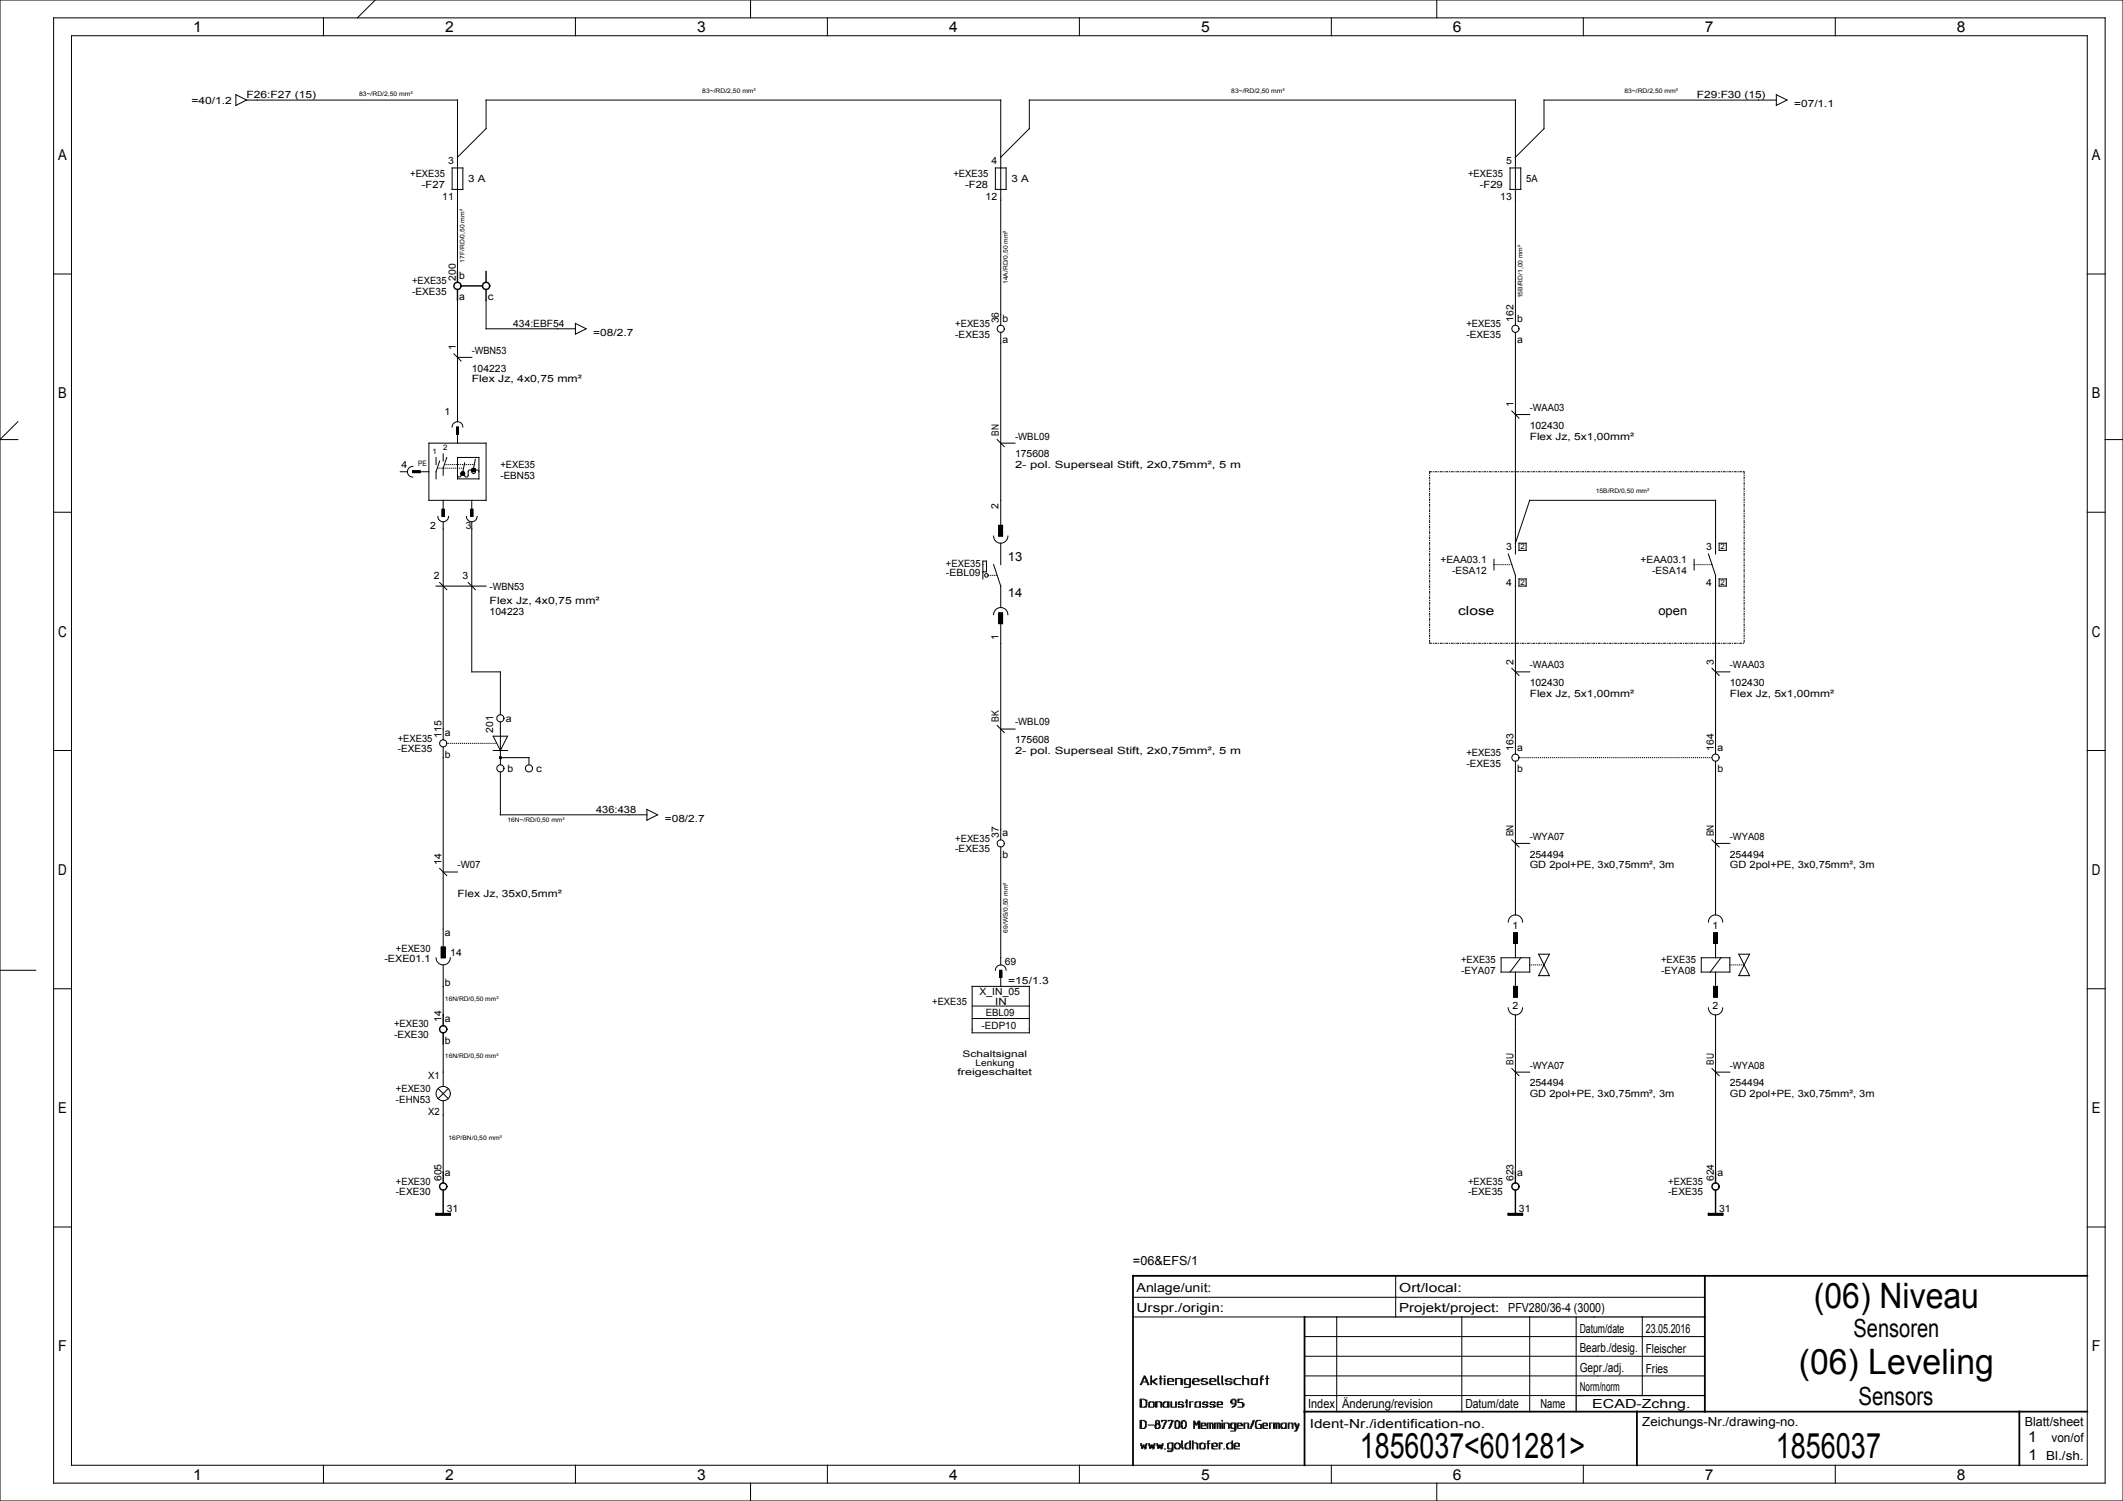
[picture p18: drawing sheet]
<svg xmlns="http://www.w3.org/2000/svg" width="594mm" height="420mm" viewBox="0 0 594 420" stroke-linecap="round" stroke-linejoin="round" font-family="sans-serif">
<defs><g id="words">
<g font-size="9.8">
<text x="507.5" y="365.9">(06) Niveau</text>
<text x="503.3" y="384.4">(06) Leveling</text>
<text x="380.5" y="408">1856037&lt;601281&gt;</text>
<text x="496.9" y="408">1856037</text>
</g>
<g font-size="7">
<text x="518.6" y="374.1">Sensoren</text>
<text x="520" y="393">Sensors</text>
</g>
<g font-size="4.2">
<text x="54" y="9">1</text>
<text x="124.5" y="9">2</text>
<text x="195" y="9">3</text>
<text x="265.5" y="9">4</text>
<text x="336" y="9">5</text>
<text x="406.5" y="9">6</text>
<text x="477" y="9">7</text>
<text x="547.5" y="9">8</text>
<text x="16.3" y="44.8">A</text>
<text x="585.3" y="44.8">A</text>
<text x="16.3" y="111.5">B</text>
<text x="585.3" y="111.5">B</text>
<text x="16.3" y="178.2">C</text>
<text x="585.3" y="178.2">C</text>
<text x="16.3" y="244.8">D</text>
<text x="585.3" y="244.8">D</text>
<text x="16.3" y="311.5">E</text>
<text x="585.3" y="311.5">E</text>
<text x="16.3" y="378.2">F</text>
<text x="585.3" y="378.2">F</text>
<text x="567.5" y="403.5">1</text>
<text x="54" y="414">1</text>
<text x="124.5" y="414">2</text>
<text x="195" y="414">3</text>
<text x="265.5" y="414">4</text>
<text x="336" y="414">5</text>
<text x="406.5" y="414">6</text>
<text x="477" y="414">7</text>
<text x="547.5" y="414">8</text>
<text x="567.5" y="408.5">1</text>
</g>
<g font-size="3.5">
<text x="282" y="157">13</text>
<text x="282" y="167">14</text>
<text x="408" y="172">close</text>
<text x="464" y="172">open</text>
<text x="317" y="354">=06&amp;EFS/1</text>
<text x="318" y="361.5">Anlage/unit:</text>
<text x="391.5" y="361.5">Ort/local:</text>
<text x="318" y="367">Urspr./origin:</text>
<text x="391.5" y="367">Projekt/project:</text>
<text x="422" y="367">PFV280/36-4 (3000)</text>
<text x="442" y="372.9">Datum/date</text>
<text x="460.5" y="373">23.05.2016</text>
<text x="442" y="383.9">Gepr./adj.</text>
<text x="442" y="378.4">Bearb./desig.</text>
<text x="460.5" y="378.5">Fleischer</text>
<text x="442" y="389.3">Norm/norm</text>
<text x="460.5" y="384">Fries</text>
<text x="366" y="394">Index</text>
<text x="375.5" y="394">Änderung/revision</text>
<text x="410" y="394">Datum/date</text>
<text x="431" y="394">Name</text>
<text x="445.5" y="394">ECAD-Zchng.</text>
<text x="366.5" y="399.5">Ident-Nr./identification-no.</text>
<text x="459.5" y="399">Zeichungs-Nr./drawing-no.</text>
<text x="566.5" y="399">Blatt/sheet</text>
<text x="574" y="403.5">von/of</text>
<text x="572.5" y="408.5">Bl./sh.</text>
</g>
<g font-size="2.8">
<text x="53.6" y="29">=40/1.2</text>
<text x="69" y="27.4">F26:F27 (15)</text>
<text x="474.8" y="27.5">F29:F30 (15)</text>
<text x="502" y="30">=07/1.1</text>
<text x="125.4" y="46">3</text>
<text x="277.4" y="46">4</text>
<text x="421.4" y="46">5</text>
<text x="114.8" y="49.5">+EXE35</text>
<text x="118" y="52.5">-F27</text>
<text x="131" y="51">3 A</text>
<text x="266.8" y="49.5">+EXE35</text>
<text x="270" y="52.5">-F28</text>
<text x="283" y="51">3 A</text>
<text x="410.8" y="49.5">+EXE35</text>
<text x="414" y="52.5">-F29</text>
<text x="427" y="51">5A</text>
<text x="123.8" y="56">11</text>
<text x="275.8" y="56">12</text>
<text x="419.8" y="56">13</text>
<text x="128.5" y="78">b</text>
<text x="115.3" y="82.5">-EXE35</text>
<text x="115.3" y="79.5">+EXE35</text>
<text x="127.5" y="78.5" transform="rotate(-90 127.5 78.5)">200</text>
<text x="128.5" y="84">a</text>
<text x="136.5" y="84">c</text>
<text x="143.6" y="91.5">434:EBF54</text>
<text x="166" y="94">=08/2.7</text>
<text x="267.3" y="94.5">-EXE35</text>
<text x="267.3" y="91.5">+EXE35</text>
<text x="279.5" y="90.5" transform="rotate(-90 279.5 90.5)">36</text>
<text x="280.5" y="90">b</text>
<text x="410.3" y="91.5">+EXE35</text>
<text x="410.3" y="94.5">-EXE35</text>
<text x="423.5" y="90" transform="rotate(-90 423.5 90)">162</text>
<text x="424.5" y="90">b</text>
<text x="127.5" y="98" transform="rotate(-90 127.5 98)">1</text>
<text x="132" y="99">-WBN53</text>
<text x="280.5" y="96">a</text>
<text x="424.5" y="96">a</text>
<text x="132" y="107">Flex Jz, 4x0,75 mm²</text>
<text x="132" y="104">104223</text>
<text x="423.5" y="114" transform="rotate(-90 423.5 114)">1</text>
<text x="124.4" y="116">1</text>
<text x="428" y="115">-WAA03</text>
<text x="428" y="120">102430</text>
<text x="279.5" y="122" transform="rotate(-90 279.5 122)">BN</text>
<text x="284" y="123">-WBL09</text>
<text x="428" y="123">Flex Jz, 5x1,00mm²</text>
<text x="112.4" y="131">4</text>
<text x="140" y="131">+EXE35</text>
<text x="284" y="128">175608</text>
<text x="284" y="131">2- pol. Superseal Stift, 2x0,75mm², 5 m</text>
<text x="140" y="134">-EBN53</text>
<text x="279.4" y="142.4" transform="rotate(-90 279.4 142.4)">2</text>
<text x="120.4" y="148">2</text>
<text x="130.4" y="148">3</text>
<text x="421.4" y="154">3</text>
<text x="477.4" y="154">3</text>
<text x="121.4" y="162">2</text>
<text x="129.4" y="162">3</text>
<text x="264.7" y="158.6">+EXE35</text>
<text x="264.7" y="161.2">-EBL09</text>
<text x="403" y="157.5">+EAA03.1</text>
<text x="406.3" y="160.5">-ESA12</text>
<text x="459" y="157.5">+EAA03.1</text>
<text x="462.3" y="160.5">-ESA14</text>
<text x="137" y="165">-WBN53</text>
<text x="421.4" y="164">4</text>
<text x="477.4" y="164">4</text>
<text x="137" y="169">Flex Jz, 4x0,75 mm²</text>
<text x="137" y="172">104223</text>
<text x="279.4" y="179.2" transform="rotate(-90 279.4 179.2)">1</text>
<text x="423.5" y="186" transform="rotate(-90 423.5 186)">2</text>
<text x="428" y="187">-WAA03</text>
<text x="479.5" y="186" transform="rotate(-90 479.5 186)">3</text>
<text x="484" y="187">-WAA03</text>
<text x="428" y="192">102430</text>
<text x="428" y="195">Flex Jz, 5x1,00mm²</text>
<text x="484" y="192">102430</text>
<text x="484" y="195">Flex Jz, 5x1,00mm²</text>
<text x="141.5" y="202">a</text>
<text x="279.5" y="202" transform="rotate(-90 279.5 202)">BK</text>
<text x="284" y="203">-WBL09</text>
<text x="111.3" y="207.5">+EXE35</text>
<text x="123.5" y="206.5" transform="rotate(-90 123.5 206.5)">115</text>
<text x="124.5" y="206">a</text>
<text x="138" y="205" transform="rotate(-90 138 205)">201</text>
<text x="284" y="208">175608</text>
<text x="111.3" y="210.5">-EXE35</text>
<text x="124.5" y="212">b</text>
<text x="142" y="216">b</text>
<text x="150" y="216">c</text>
<text x="284" y="211">2- pol. Superseal Stift, 2x0,75mm², 5 m</text>
<text x="410.3" y="211.5">+EXE35</text>
<text x="410.3" y="214.5">-EXE35</text>
<text x="423.5" y="210" transform="rotate(-90 423.5 210)">163</text>
<text x="424.5" y="210">a</text>
<text x="479.5" y="210" transform="rotate(-90 479.5 210)">164</text>
<text x="480.5" y="210">a</text>
<text x="424.5" y="216">b</text>
<text x="480.5" y="216">b</text>
<text x="166.8" y="227.5">436:438</text>
<text x="186" y="230">=08/2.7</text>
<text x="267.3" y="238.5">-EXE35</text>
<text x="267.3" y="235.5">+EXE35</text>
<text x="279.5" y="234.5" transform="rotate(-90 279.5 234.5)">37</text>
<text x="280.5" y="234">a</text>
<text x="423.5" y="234" transform="rotate(-90 423.5 234)">BN</text>
<text x="428" y="235">-WYA07</text>
<text x="479.5" y="234" transform="rotate(-90 479.5 234)">BN</text>
<text x="484" y="235">-WYA08</text>
<text x="123.5" y="242" transform="rotate(-90 123.5 242)">14</text>
<text x="128" y="243">-W07</text>
<text x="280.5" y="240">b</text>
<text x="428" y="243">GD 2pol+PE, 3x0,75mm², 3m</text>
<text x="428" y="240">254494</text>
<text x="484" y="240">254494</text>
<text x="484" y="243">GD 2pol+PE, 3x0,75mm², 3m</text>
<text x="128" y="251">Flex Jz, 35x0,5mm²</text>
<text x="124.5" y="262">a</text>
<text x="423.2" y="259.9">1</text>
<text x="479.2" y="259.9">1</text>
<text x="107.5" y="269.2">-EXE01.1</text>
<text x="110.8" y="266.2">+EXE30</text>
<text x="126" y="267.5">14</text>
<text x="281.1" y="269.9">69</text>
<text x="408.8" y="269.5">+EXE35</text>
<text x="464.8" y="269.5">+EXE35</text>
<text x="124.5" y="276">b</text>
<text x="282.1" y="275.4">=15/1.3</text>
<text x="408.8" y="272.5">-EYA07</text>
<text x="464.8" y="272.5">-EYA08</text>
<text x="260.8" y="281.1">+EXE35</text>
<text x="274.1" y="278.5">X_IN_05</text>
<text x="278.5" y="281.3">IN</text>
<text x="110.3" y="287.5">+EXE30</text>
<text x="123.5" y="286" transform="rotate(-90 123.5 286)">14</text>
<text x="124.5" y="286">a</text>
<text x="275.8" y="284.3">EBL09</text>
<text x="423.2" y="282.2">2</text>
<text x="479.2" y="282.2">2</text>
<text x="110.3" y="290.5">-EXE30</text>
<text x="124.5" y="292">b</text>
<text x="274.6" y="288">-EDP10</text>
<text x="423.5" y="298" transform="rotate(-90 423.5 298)">BU</text>
<text x="428" y="299">-WYA07</text>
<text x="479.5" y="298" transform="rotate(-90 479.5 298)">BU</text>
<text x="484" y="299">-WYA08</text>
<text x="110.8" y="305.5">+EXE30</text>
<text x="119.8" y="302">X1</text>
<text x="428" y="304">254494</text>
<text x="484" y="304">254494</text>
<text x="110.8" y="308.5">-EHN53</text>
<text x="119.8" y="312">X2</text>
<text x="428" y="307">GD 2pol+PE, 3x0,75mm², 3m</text>
<text x="484" y="307">GD 2pol+PE, 3x0,75mm², 3m</text>
<text x="124.5" y="329">a</text>
<text x="424.5" y="329">a</text>
<text x="480.5" y="329">a</text>
<text x="110.8" y="331.5">+EXE30</text>
<text x="110.8" y="334.5">-EXE30</text>
<text x="123.5" y="330.5" transform="rotate(-90 123.5 330.5)">605</text>
<text x="410.8" y="334.5">-EXE35</text>
<text x="410.8" y="331.5">+EXE35</text>
<text x="423.5" y="330.5" transform="rotate(-90 423.5 330.5)">623</text>
<text x="466.8" y="334.5">-EXE35</text>
<text x="466.8" y="331.5">+EXE35</text>
<text x="479.5" y="330.5" transform="rotate(-90 479.5 330.5)">624</text>
<text x="125" y="339">31</text>
<text x="425" y="339">31</text>
<text x="481" y="339">31</text>
</g>
<g font-size="2.5">
<text x="269.3" y="295.8">Schaltsignal</text>
<text x="273" y="298.3">Lenkung</text>
<text x="267.9" y="300.8">freigeschaltet</text>
</g>
<g font-size="2.1">
<text x="124" y="126">2</text>
<text x="117" y="130.5">PE</text>
<text x="121" y="127">1</text>
<text x="425.4" y="153.8">2</text>
<text x="481.4" y="153.8">2</text>
<text x="425.4" y="163.7">2</text>
<text x="481.4" y="163.7">2</text>
</g>
<g font-size="1.7">
<text x="100.5" y="27">83~/RD/2,50 mm²</text>
<text x="196.5" y="26">83~/RD/2,50 mm²</text>
<text x="344.5" y="26">83~/RD/2,50 mm²</text>
<text x="454.5" y="26">83~/RD/2,50 mm²</text>
<text x="130" y="73.5" transform="rotate(-90 130 73.5)">17F/RD/0,50 mm²</text>
<text x="282" y="79.5" transform="rotate(-90 282 79.5)">14A/RD/0,50 mm²</text>
<text x="426" y="83.5" transform="rotate(-90 426 83.5)">15B/RD/1,00 mm²</text>
<text x="446.5" y="138">15B/RD/0,50 mm²</text>
<text x="142" y="230">16N~/RD/0,50 mm²</text>
<text x="282" y="261" transform="rotate(-90 282 261)">69/WS/0,50 mm²</text>
<text x="124.5" y="280">16N/RD/0,50 mm²</text>
<text x="124.5" y="296">16N/RD/0,50 mm²</text>
<text x="125.5" y="319">16P/BN/0,50 mm²</text>
</g>
</g></defs>
<g fill="none" stroke="#000" stroke-width=".28">
<path d="M0 0h594v420h-594zM15 5h574v410h-574zM20 10h564v400h-564zM90.5 5v5M105 0l-5 5M161 5v5M210 0v5M231.5 5v5M302 5v5M372.5 5v5M402 0v5M443 5v5"/>
<path d="M513.5 5v5M66 26.5l3 1.5-3 1.5zM69 28h59v48M497 28h-65v8l-8 8M497 26.5l3 1.5-3 1.5zM126.5 47h3v6h-3zM128 44l8-8v-8h144v63M278.5 47h3v6h-3zM280 44l8-8v-8h136v63M422.5 47h3v6h-3zM15 76.7h5M584 76.7h5"/>
<path d="M127 99l2 2M128 84v34M128 100h4M136 84v8h25M161 90.5l3 1.5-3 1.5zM280 93v55M424 93v62M5 118l-5 5h5M126.5 119.5a1.5 1.5 0 0 1 1.5-1.5 1.5 1.5 0 0 1 1.5 1.5M127.8 119.6h.4M127.8 119.7h.4M127.8 119.8h.4"/>
<path d="M127.8 119.9h.4M127.8 120h.4M127.8 119.5h.4v2h-.4zM423 115l2 2M424 116h4M112 132h2M115.5 130.5a1.5 1.5 0 0 0-1.5 1.5 1.5 1.5 0 0 0 1.5 1.5M115.5 131.7h2v.6l-2-.1zM115.5 131.8h2M115.5 131.9h2M115.5 132h4.5M115.5 132h2"/>
<path d="M115.5 132.1h2M115.5 132.2h2M120 124h16v16h-16zM122 128v2M123 129l-1 3v2M124 127v2M124 140v2.5M125 128l-1 3v2M127.8 120.1h.4M127.8 120.2h.4M127.8 120.3h.4M127.8 120.4h.4"/>
<path d="M127.8 120.5h.4M127.8 120.6h.4M127.8 120.7h.4M127.8 120.8h.4M127.8 120.9h.4M127.8 121h.4M127.8 121.1h.4M127.8 121.2h.4M127.8 121.3h.4M127.8 121.4h.4M127.8 121.5h.4M128 121.5v2.5"/>
<path d="M128 128h6v6h-6zM129 132.5h1M129 132.6h1M129 132.4h1M129 132.7h1M129 132.3h1M129.1 132.7h.8M129.1 132.2h.8M129.1 132.8h.8M129.2 132.9h.6M129.2 132.1h.6M129.3 132.9h.4"/>
<path d="M129.3 132h.4M130 129.5l-.5 2.5M132 131.5a.5 .5 0 0 1 .5-.5 .5 .5 0 0 1 .5 .5M132 131.5a.5 .5 0 0 0 .5 .5 .5 .5 0 0 0 .5-.5M132 140v2.5M132 131.5h1M132 131.4h1M132 131.6h1M132 131.3h1M132 131.7h1M132.1 131.3h.8M132.1 131.7h.8"/>
<path d="M132.1 131.2h.8M132.1 131.8h.8M132.2 131.1h.6M132.2 131.9h.6M132.3 131h.4M132.3 132h.4M133 128.5l-.5 2.5M134 132a.57 .57 0 0 0-.7-.4 .57 .57 0 0 0-.4 .7l-.3 .2-.5-.2a.56 .56 0 0 0-.4-.8 .56 .56 0 0 0-.7 .5v1a.56 .56 0 0 1-.7 .5 .56 .56 0 0 1-.4-.8 .59 .59 0 0 0-.7-.1 .59 .59 0 0 0-.3 .7l-.6 .2-.3-.5M279 123l2 2M280 124h4M589 123h5M15 143.3h5"/>
<path d="M122.5 144.5a1.5 1.5 0 0 0 1.5 1.5 1.5 1.5 0 0 0 1.5-1.5M123.7 143.3h.6M123.7 142.5h.6M123.7 142.6h.6M123.7 142.7h.6M123.7 142.8h.6M123.7 142.9h.6M123.7 143h.6M123.7 143.1h.6M123.7 143.2h.6M123.7 143.4h.6M123.7 143.5h.6"/>
<path d="M123.7 143.6h.6M123.7 143.7h.6M123.7 143.8h.6M123.7 143.9h.6M123.7 144h.6M123.7 144.1h.6M123.7 144.2h.6M123.7 144.3h.6M123.7 144.4h.6M123.7 142.5h.6v2h-.6zM124 146v61M130.5 144.5a1.5 1.5 0 0 0 1.5 1.5 1.5 1.5 0 0 0 1.5-1.5"/>
<path d="M131.8 143.3h.5M131.8 142.5h.5M131.8 142.6h.5M131.8 142.7h.5M131.8 142.8h.5M131.8 142.9h.5M131.8 143h.5M131.8 143.1h.5M131.8 143.2h.5M131.8 143.4h.5M131.8 143.5h.5M131.8 143.6h.5"/>
<path d="M131.8 143.7h.5M131.8 143.8h.5M131.8 143.9h.5M131.8 144h.5M131.8 144.1h.5M131.8 144.2h.5M131.8 144.3h.5M131.8 144.4h.5M131.8 142.5h.5v2h-.5zM132 146v42h8v12M275 160h1v-3h-1v5M278 150a2 2 0 0 0 2 2 2 2 0 0 0 2-2"/>
<path d="M278 158l2 6v6M279.5 147h1v3h-1zM279.5 147.1h1M279.5 147.2h1M279.5 147.3h1M279.5 147.4h1M279.5 147.5h1M279.5 147.6h1M279.5 147.7h1M279.5 147.8h1M279.5 147.9h1M279.5 148h1"/>
<path d="M279.5 148.1h1M279.5 148.2h1M279.5 148.3h1M279.5 148.4h1M279.5 148.5h1M279.5 148.6h1M279.5 148.7h1M279.5 148.8h1M279.5 148.9h1M279.5 149h1M279.5 149.1h1M279.5 149.2h1"/>
<path d="M279.5 149.3h1M279.5 149.4h1M279.5 149.5h1M279.5 149.6h1M279.5 149.7h1M279.5 149.8h1M279.5 149.9h1M280 152v6M418 156.5v3M422 155l2 6v50M424 152l4-12h52v15M425 152h2v2h-2z"/>
<path d="M474 156.5v3M478 155l2 6v50M481 152h2v2h-2zM584 143.3h5M122 164h14M123 163l2 2M131 163l2 2M278 172a2 2 0 0 1 2-2 2 2 0 0 1 2 2M279.5 171.5h1v3h-1zM279.5 171.6h1M279.5 171.7h1M279.5 171.8h1"/>
<path d="M279.5 171.9h1M279.5 172h1M279.5 172.1h1M279.5 172.2h1M279.5 172.3h1M279.5 172.4h1M279.5 172.5h1M279.5 172.6h1M279.5 172.7h1M279.5 172.8h1M279.5 172.9h1M279.5 173h1"/>
<path d="M279.5 173.1h1M279.5 173.2h1M279.5 173.3h1M279.5 173.4h1M279.5 173.5h1M279.5 173.6h1M279.5 173.7h1M279.5 173.8h1M279.5 173.9h1M279.5 174h1M279.5 174.1h1M279.5 174.2h1"/>
<path d="M279.5 174.3h1M279.5 174.4h1M279.5 174.5h1M280 174v61M425 162h2v2h-2zM481 162h2v2h-2zM423 187l2 2M424 188h4M479 187l2 2M480 188h4M15 210h5M124 209v56"/>
<path d="M138 210h4M138 206h4l-2 4zM139.8 212h.4M139.8 212h8.2v2M139.8 211.9h.4M139.8 212.1h.4M139.8 211.8h.4M139.8 212.2h.4M139.9 211.8h.2M140 212.2h.1M140 202v12M140 216v12h41"/>
<path d="M279 203l2 2M280 204h4M424 213v43M480 213v43M584 210h5M181 226.5l3 1.5-3 1.5zM280 237v33M423 235l2 2M424 236h4M479 235l2 2M480 236h4M123 243l2 2"/>
<path d="M124 244h4M422 258a2 2 0 0 1 2-2 2 2 0 0 1 2 2M478 258a2 2 0 0 1 2-2 2 2 0 0 1 2 2M0 271.5h10M15 276.7h5M122 268a2 2 0 0 0 2 2 2 2 0 0 0 2-2M123.5 265h1v3h-1zM123.5 265.1h1M123.5 265.2h1M123.5 265.3h1M123.5 265.4h1M123.5 265.5h1"/>
<path d="M123.5 265.6h1M123.5 265.7h1M123.5 265.8h1M123.5 265.9h1M123.5 266h1M123.5 266.1h1M123.5 266.2h1M123.5 266.3h1M123.5 266.4h1M123.5 266.5h1M123.5 266.6h1M123.5 266.7h1"/>
<path d="M123.5 266.8h1M123.5 266.9h1M123.5 267h1M123.5 267.1h1M123.5 267.2h1M123.5 267.3h1M123.5 267.4h1M123.5 267.5h1M123.5 267.6h1M123.5 267.7h1M123.5 267.8h1M123.5 267.9h1"/>
<path d="M124 270v14M272 276h16v13h-16zM278.5 271.5a1.5 1.5 0 0 1 1.5-1.5 1.5 1.5 0 0 1 1.5 1.5M279.7 271.5h.5v2h-.5zM279.7 273h.5M279.7 272.1h.5M279.7 271.6h.5M279.7 271.7h.5M279.7 271.8h.5M279.7 271.9h.5M279.7 272h.5M279.7 272.2h.5"/>
<path d="M279.7 272.3h.5M279.7 272.4h.5M279.7 272.5h.5M279.7 272.6h.5M279.7 272.7h.5M279.7 272.8h.5M279.7 272.9h.5M279.7 273.1h.5M279.7 273.2h.5M279.7 273.3h.5M279.7 273.4h.5M279.7 273.5h.5"/>
<path d="M280 273.5v2.5M420 268h8v4h-8zM423.5 276.7h1M423.5 261.1h1M423.5 261.2h1M423.5 261.3h1M423.5 261.4h1M423.5 261.5h1M423.5 261.6h1M423.5 261.7h1M423.5 261.8h1M423.5 261.9h1"/>
<path d="M423.5 262h1M423.5 262.1h1M423.5 262.2h1M423.5 262.3h1M423.5 262.4h1M423.5 262.5h1M423.5 262.6h1M423.5 262.7h1M423.5 262.8h1M423.5 262.9h1M423.5 263h1M423.5 263.1h1"/>
<path d="M423.5 263.2h1M423.5 263.3h1M423.5 263.4h1M423.5 263.5h1M423.5 263.6h1M423.5 263.7h1M423.5 263.8h1M423.5 263.9h1M423.5 261h1v3h-1zM423.5 276h1v3h-1zM423.5 276.1h1M423.5 276.2h1"/>
<path d="M423.5 276.3h1M423.5 276.4h1M423.5 276.5h1M423.5 276.6h1M423.5 276.8h1M423.5 276.9h1M423.5 277h1M423.5 277.1h1M423.5 277.2h1M423.5 277.3h1M423.5 277.4h1M423.5 277.5h1"/>
<path d="M423.5 277.6h1M423.5 277.7h1M423.5 277.8h1M423.5 277.9h1M423.5 278h1M423.5 278.1h1M423.5 278.2h1M423.5 278.3h1M423.5 278.4h1M423.5 278.5h1M423.5 278.6h1M423.5 278.7h1"/>
<path d="M423.5 278.8h1M423.5 278.9h1M423.5 279h1M424 264v4M424 272v4M425.5 268l-3 4M430.5 267h3l-3 6h3zM476 268h8v4h-8zM479.5 276.7h1M479.5 261.1h1M479.5 261.2h1M479.5 261.3h1"/>
<path d="M479.5 261.4h1M479.5 261.5h1M479.5 261.6h1M479.5 261.7h1M479.5 261.8h1M479.5 261.9h1M479.5 262h1M479.5 262.1h1M479.5 262.2h1M479.5 262.3h1M479.5 262.4h1M479.5 262.5h1"/>
<path d="M479.5 262.6h1M479.5 262.7h1M479.5 262.8h1M479.5 262.9h1M479.5 263h1M479.5 263.1h1M479.5 263.2h1M479.5 263.3h1M479.5 263.4h1M479.5 263.5h1M479.5 263.6h1M479.5 263.7h1"/>
<path d="M479.5 263.8h1M479.5 263.9h1M479.5 261h1v3h-1zM479.5 276h1v3h-1zM479.5 276.1h1M479.5 276.2h1M479.5 276.3h1M479.5 276.4h1M479.5 276.5h1M479.5 276.6h1M479.5 276.8h1M479.5 276.9h1"/>
<path d="M479.5 277h1M479.5 277.1h1M479.5 277.2h1M479.5 277.3h1M479.5 277.4h1M479.5 277.5h1M479.5 277.6h1M479.5 277.7h1M479.5 277.8h1M479.5 277.9h1M479.5 278h1M479.5 278.1h1"/>
<path d="M479.5 278.2h1M479.5 278.3h1M479.5 278.4h1M479.5 278.5h1M479.5 278.6h1M479.5 278.7h1M479.5 278.8h1M479.5 278.9h1M479.5 279h1M480 264v4M480 272v4M481.5 268l-3 4"/>
<path d="M486.5 267h3l-3 6h3zM584 276.7h5M124 292v12M272 281.5h16M272 285h16M422 282a2 2 0 0 0 2 2 2 2 0 0 0 2-2M423 299l2 2M424 284v44M478 282a2 2 0 0 0 2 2 2 2 0 0 0 2-2M479 299l2 2M480 284v44M122.6 304.6l2.8 2.8"/>
<path d="M124 308v20M125.4 304.6l-2.8 2.8M424 300h4M480 300h4M122 339.5h4v.5h-4zM122 339.6h4M122 339.7h4M122 339.8h4M122 339.9h4M422 339.6h4M422 339.7h4M422 339.8h4"/>
<path d="M422 339.9h4M422 339.5h4v.5h-4zM478 339.6h4M478 339.7h4M478 339.8h4M478 339.9h4M478 339.5h4v.5h-4zM15 343.3h5M390.5 357v11.5M584 343.3h5M317 363h160M317 368.5h48"/>
<path d="M365 379.5h112M365 374h112M374 368.5v26.5M409 368.5v26.5M428 368.5v26.5M441 368.5v22M459.5 368.5v22M319 398h.4M319 387.4h.4M319 398.6h.4M319 399.5h.4M319 393h.4"/>
<path d="M319 399.1h.4M319 398.8h.4M319 398.9h.4M319 392.1h.4M319 392.6h.4M319 399.3h.4M319 397.6h.4M319 392.8h.4M319 398.4h.4M319 392.4h.4M319 399.7h1.3M319 393.6h.4"/>
<path d="M319 393.8h1.7M319 398.2h.4M319 393.2h.4M319 392.3h.4M319 391.9h.4M319 391.7h.4M319 397.8h.4M319 393.4h.4M319 397.4h1.1M319 391.5h1.1M319.2 387.1h.4M319.2 387.2h.2"/>
<path d="M319.4 386.9h.2M319.4 386.7h1.7M319.6 386.5h.2M319.6 386.3h.2M319.8 385.9h.1M319.8 385.7h.3M319.8 386.1h.1M319.9 385.6h.2M319.9 385.4h.6M320.1 397.6h.4M320.1 385h.2M320.1 385.2h.4"/>
<path d="M320.1 391.7h.6M320.3 399.5h.2M320.3 399.3h.4M320.3 385.6h.4M320.3 393.6h.4M320.3 397.8h.4M320.5 385.9h.4M320.5 398h.2M320.5 398.6h.2M320.5 399.1h.2M320.5 398.8h.2M320.5 398.9h.2"/>
<path d="M320.5 398.4h.2M320.5 385.7h.2M320.5 398.2h.2M320.5 391.9h.4M320.7 386.5h.4M320.7 393h.2M320.7 392.1h.2M320.7 392.6h.2M320.7 392.8h.2M320.7 392.4h.2M320.7 393.2h.2M320.7 386.1h.2"/>
<path d="M320.7 386.3h.4M320.7 392.3h.2M320.7 393.4h.2M320.9 386.9h.4M321.1 387.4h.3M321.1 387.1h.2M321.1 387.2h.3M321.3 398.8h1.5M321.4 393h.2M321.4 392.6h.2M321.4 392.8h.2M321.4 392.4h.4"/>
<path d="M321.4 393.6h.2M321.4 393.8h1.4M321.4 393.2h.2M321.4 393.4h.2M321.6 392.3h1.2M322 385.9h.2M322 387.4h.2M322 386.5h.2M322 387.1h.2M322 386.9h.2M322 386.7h.4M322 385h.2"/>
<path d="M322 385.6h.2M322 385.7h.2M322 387.2h.2M322 386.1h.2M322 385.2h.2M322 386.3h.2M322 385.4h.2M322.4 386.5h.4M322.6 386.7h.3M322.6 392.4h.3M322.6 386.3h.5M322.8 393h.1"/>
<path d="M322.8 392.6h.1M322.8 386.9h.3M322.8 392.8h.1M322.8 393.6h.1M322.8 393.2h.1M322.8 393.4h.1M322.9 387.1h.4M322.9 386.1h.4M323.1 385.9h.6M323.1 399.1h.2M323.1 398.8h.4M323.1 398.9h.4"/>
<path d="M323.1 399.3h.4M323.3 398h.2M323.3 398.6h.4M323.3 399.5h.2M323.3 393h.4M323.3 392.6h.4M323.3 397.6h.4M323.3 392.8h.4M323.3 398.4h1.1M323.3 392.4h.4M323.3 399.7h1M323.3 393.6h.4"/>
<path d="M323.3 393.8h.4M323.3 387.2h.4M323.3 398.2h.2M323.3 393.2h.4M323.3 392.3h1.5M323.3 397.8h.2M323.3 393.4h.4M323.5 387.4h.2M323.5 385.7h.2M323.7 397.4h.4M324.1 398.6h.3M324.1 397.6h.3"/>
<path d="M324.1 398.2h.3M324.3 398h.1M324.3 399.5h.1M324.3 398.8h.3M324.3 399.3h.3M324.3 397.8h.1M324.4 399.1h.2M324.4 398.9h.2M324.4 385.7h.8M324.6 385.9h.2M324.6 387.4h.2M324.6 386.5h.2"/>
<path d="M324.6 387.1h.2M324.6 386.9h.2M324.6 386.7h.2M324.6 385h.2M324.6 392.4h.4M324.6 385.6h.2M324.6 387.2h.2M324.6 386.1h.2M324.6 385.2h.2M324.6 386.3h.2M324.6 385.4h.2M324.8 393h.2"/>
<path d="M324.8 392.6h.2M324.8 392.8h.2M324.8 393.6h.2M324.8 393.8h.2M324.8 393.2h.2M324.8 393.4h.2M325 397.6h.2M325 397.8h.2M325 397.4h1.3M325.2 399.7h.4M325.4 399.5h.2M325.4 393h.2"/>
<path d="M325.4 392.6h.4M325.4 399.3h.4M325.4 392.8h.2M325.4 393.6h.4M325.4 393.2h.2M325.4 393.4h.2M325.6 399.1h.2M325.6 398.9h.2M325.6 392.4h.3M325.6 393.8h1.5M325.8 385.9h.1M325.8 387.4h.1"/>
<path d="M325.8 386.5h.1M325.8 398.6h.1M325.8 398.8h.1M325.8 387.1h.1M325.8 386.9h.1M325.8 386.7h.1M325.8 398.4h.3M325.8 385h.1M325.8 385.7h.1M325.8 387.2h.1M325.8 386.1h.1M325.8 385.2h.1"/>
<path d="M325.8 386.3h.1M325.8 392.3h1.3M325.9 398h.4M325.9 398.2h.2M326.1 397.6h.4M326.1 397.8h.2M326.7 385.9h.4M326.7 386.5h1.7M326.7 393h.4M326.7 387.1h.2M326.7 392.6h.4M326.7 386.9h.2"/>
<path d="M326.7 386.7h.2M326.7 392.8h.4M326.7 392.4h.4M326.7 393.6h.4M326.7 387.2h.4M326.7 393.2h.4M326.7 386.1h.2M326.7 386.3h.2M326.7 393.4h.4M326.9 387.4h1.5M326.9 397.6h.2M326.9 385.7h1.1"/>
<path d="M326.9 397.4h1.3M327.1 399.5h.3M327.1 399.7h.2M327.3 399.1h.3M327.3 399.3h.1M327.4 398.6h.4M327.4 398.8h.4M327.4 398.9h.2M327.6 393h.2M327.6 392.6h.2M327.6 392.8h.2M327.6 398.4h.2"/>
<path d="M327.6 392.4h.2M327.6 393.6h.2M327.6 393.8h1.5M327.6 398.2h.4M327.6 393.2h.2M327.6 392.3h.2M327.6 393.4h.2M327.8 398h.2M327.8 397.6h.4M327.8 397.8h.4M328 385.9h.4M328.2 386.1h.2"/>
<path d="M328.2 386.3h.2M328.8 398h.1M328.8 398.6h.1M328.8 399.5h.3M328.8 399.1h.1M328.8 398.8h.1M328.8 398.9h.1M328.8 399.3h.1M328.8 397.6h.5M328.8 398.4h.1M328.8 398.2h.1M328.8 397.8h.3"/>
<path d="M328.9 385.9h.2M328.9 387.4h.2M328.9 386.5h.2M328.9 393h.2M328.9 387.1h.2M328.9 392.6h.2M328.9 386.9h.2M328.9 386.7h.2M328.9 392.8h.2M328.9 392.4h.2M328.9 399.7h.8M328.9 393.6h.2"/>
<path d="M328.9 385.7h1.7M328.9 387.2h.2M328.9 393.2h.2M328.9 386.1h.2M328.9 386.3h.2M328.9 392.3h.2M328.9 393.4h.2M329.1 397.4h.4M329.5 397.6h.4M329.7 399.5h.4M329.7 393h1.1M329.7 392.6h.2"/>
<path d="M329.7 399.3h.4M329.7 392.8h.2M329.7 392.4h.4M329.7 393.6h.2M329.7 393.8h1.3M329.7 397.8h.4M329.9 398h.2M329.9 398.6h.2M329.9 399.1h.2M329.9 398.8h.2M329.9 398.9h.2M329.9 398.4h.2"/>
<path d="M329.9 398.2h.2M329.9 392.3h.9M330.4 385.9h.4M330.4 398h.4M330.4 387.4h.4M330.4 386.5h.4M330.4 398.6h.2M330.4 399.1h.4M330.4 398.8h.2M330.4 398.9h.4M330.4 387.1h.4M330.4 386.9h.4"/>
<path d="M330.4 399.3h.4M330.4 386.7h.4M330.4 398.4h.4M330.4 387.2h.4M330.4 398.2h.4M330.4 386.1h.4M330.4 386.3h.4M330.6 399.5h.2M330.6 397.6h.6M330.6 393.2h.6M330.6 397.8h.2M330.8 392.4h.2"/>
<path d="M330.8 399.7h.8M330.8 393.6h.4M331 392.6h.2M331 393.4h.2M331 397.4h.4M331.4 385.9h.4M331.4 386.5h.2M331.4 399.5h.4M331.4 387.1h.2M331.4 386.9h.2M331.4 386.7h.2M331.4 397.6h.4"/>
<path d="M331.4 388.2h1.5M331.4 387.2h.5M331.4 386.1h.2M331.4 386.3h.2M331.6 387.4h1.5M331.6 399.3h.2M331.6 397.8h.2M331.8 398h.1M331.8 398.6h.1M331.8 399.1h.1M331.8 398.8h.1M331.8 398.9h.1"/>
<path d="M331.8 398.4h.1M331.8 392.4h.3M331.8 385.7h1.3M331.8 398.2h.1M331.8 392.3h.5M331.9 393h.2M331.9 392.1h.2M331.9 392.6h.2M331.9 392.8h.2M331.9 393.6h.2M331.9 393.8h.2M331.9 393.2h.2"/>
<path d="M331.9 391.9h.2M331.9 391.7h.2M331.9 393.4h.2M332.7 388h.4M332.9 385.9h.2M332.9 386.5h.2M332.9 393h.2M332.9 387.1h.2M332.9 392.6h.2M332.9 386.9h.2M332.9 386.7h.2M332.9 392.8h.2"/>
<path d="M332.9 392.4h.2M332.9 393.6h.2M332.9 393.8h.2M332.9 387.2h.2M332.9 393.2h.2M332.9 386.1h.2M332.9 386.3h.2M332.9 392.3h.9M332.9 393.4h.2M332.9 387.6h.2M332.9 387.8h.2M333.6 386.5h1.9"/>
<path d="M333.6 387.1h.4M333.6 386.9h.4M333.6 386.7h.4M333.6 386.3h.2M333.8 385.9h.4M333.8 387.2h.4M333.8 386.1h.2M334 398h.4M334 387.4h1.5M334 398.6h.2M334 399.5h.2M334 399.1h.2"/>
<path d="M334 398.8h.2M334 398.9h.2M334 399.3h.2M334 397.6h.2M334 398.4h.2M334 399.7h.2M334 385.7h1.1M334 398.2h.2M334 397.8h.4M334.4 393h.2M334.4 392.6h.2M334.4 392.8h.2"/>
<path d="M334.4 398.4h.4M334.4 392.4h.4M334.4 393.6h.2M334.4 393.8h1.5M334.4 398.2h.2M334.4 393.2h.2M334.4 393.4h.2M334.6 398.6h.3M334.6 398.8h.3M334.6 392.3h1.3M334.9 398.4h.2M334.9 398.2h.2"/>
<path d="M335.1 385.9h.4M335.1 398h.6M335.1 386.1h.4M335.1 397.8h.6M335.3 398.6h.4M335.3 399.5h.4M335.3 399.1h.4M335.3 398.8h.4M335.3 398.9h.4M335.3 399.3h.4M335.3 397.6h.4M335.3 398.4h.4"/>
<path d="M335.3 399.7h.4M335.3 398.2h.4M335.3 386.3h.2M335.7 393h.2M335.7 392.6h.2M335.7 392.8h.2M335.7 392.4h.2M335.7 393.6h.2M335.7 393.2h.2M335.7 393.4h.2M336.1 385.9h.5M336.1 398.6h.2"/>
<path d="M336.1 399.5h.2M336.1 399.1h.2M336.1 398.8h.2M336.1 398.9h1.3M336.1 387.1h.2M336.1 399.3h.2M336.1 398.4h.3M336.1 399.7h1.3M336.1 398.2h1.1M336.1 386.1h.3M336.1 386.3h.3M336.3 386.5h.9"/>
<path d="M336.3 387.2h.3M336.4 387.4h1M336.4 392.6h.2M336.4 392.8h.4M336.4 393.6h.4M336.4 385.7h1.2M336.6 393h1.1M336.6 392.4h.4M336.6 393.8h1.1M336.8 392.3h.9M337 398.4h.4M337.2 398.6h.2"/>
<path d="M337.2 398.8h.2M337.2 386.7h.5M337.4 387.2h.3M337.4 393.2h.5M337.6 385.9h.1M337.6 387.1h.3M337.6 386.9h.3M337.6 392.4h.3M337.6 393.6h.3M337.7 398.6h.2M337.7 399.5h.2M337.7 399.1h.2"/>
<path d="M337.7 398.8h.2M337.7 398.9h.2M337.7 392.6h.2M337.7 399.3h.2M337.7 398.4h.2M337.7 399.7h.2M337.7 398.2h1.6M337.7 393.4h.2M338.5 385.9h.4M338.5 386.5h1.7M338.5 398.6h.2M338.5 399.5h.2"/>
<path d="M338.5 399.1h.2M338.5 398.8h.2M338.5 398.9h.2M338.5 387.1h.2M338.5 392.6h.2M338.5 386.9h.2M338.5 399.3h.2M338.5 386.7h.2M338.5 392.8h.2M338.5 398.4h.2M338.5 399.7h.2M338.5 393.6h.4"/>
<path d="M338.5 387.2h.6M338.5 386.1h.2M338.5 386.3h.2M338.7 387.4h1.5M338.7 393h.9M338.7 392.4h.4M338.7 385.7h1.1M338.7 393.8h1.1M338.9 392.3h.9M339.1 398.4h.3M339.3 398.6h.1M339.3 399.5h.1"/>
<path d="M339.3 399.1h.1M339.3 398.8h.1M339.3 398.9h.1M339.3 399.3h.1M339.3 399.7h.1M339.4 393.2h.6M339.6 392.4h.4M339.6 393.6h.4M339.8 385.9h.4M339.8 398.6h.2M339.8 399.5h.2M339.8 399.1h.2"/>
<path d="M339.8 398.8h.2M339.8 398.9h.2M339.8 392.6h.2M339.8 399.3h.2M339.8 398.4h.2M339.8 399.7h.2M339.8 398.2h1.5M339.8 393.4h.2M340 386.1h.2M340 386.3h.2M340.6 398.6h.1M340.6 399.5h.1"/>
<path d="M340.6 393h1.5M340.6 399.1h.1M340.6 398.8h.1M340.6 398.9h.1M340.6 392.6h.1M340.6 399.3h.1M340.6 392.8h.1M340.6 398.4h.1M340.6 392.4h.3M340.6 399.7h.1M340.6 393.6h.1M340.6 393.2h.1"/>
<path d="M340.6 393.4h.1M340.7 385.9h.2M340.7 386.5h.2M340.7 387.1h.4M340.7 386.9h.2M340.7 386.7h.2M340.7 385h.2M340.7 385.6h.2M340.7 385.7h.2M340.7 393.8h1.4M340.7 387.2h.4M340.7 386.1h.2"/>
<path d="M340.7 385.2h.2M340.7 386.3h.2M340.7 392.3h1.2M340.7 385.4h.2M340.9 387.4h.4M341.1 398.4h.4M341.3 398.6h.2M341.3 399.5h.2M341.3 399.1h.2M341.3 398.8h.2M341.3 398.9h.2M341.3 399.3h.2"/>
<path d="M341.3 399.7h.2M341.7 392.4h.4M341.9 385.9h.2M341.9 386.5h.2M341.9 398.6h.2M341.9 399.5h.2M341.9 399.1h.2M341.9 398.8h.2M341.9 398.9h.2M341.9 387.1h.2M341.9 392.6h.2M341.9 386.9h.2"/>
<path d="M341.9 399.3h.2M341.9 386.7h.2M341.9 397.6h.2M341.9 392.8h.2M341.9 398.4h.2M341.9 385h.2M341.9 399.7h.2M341.9 385.6h.2M341.9 385.7h.2M341.9 387.2h.3M341.9 398.2h.2M341.9 386.1h.2"/>
<path d="M341.9 385.2h.2M341.9 386.3h.2M341.9 385.4h.2M341.9 397.4h.2M342.1 387.4h.1M342.4 398.6h.2M342.4 399.5h.2M342.4 399.1h.2M342.4 398.8h.2M342.4 398.9h.2M342.4 399.3h.2M342.4 398.4h.2"/>
<path d="M342.4 399.7h.2M342.4 398.2h1.3M342.8 387.1h.4M342.8 386.1h.4M342.8 386.3h.4M343 385.9h.4M343 386.5h1.1M343 387.2h.4M343.2 387.4h1.1M343.4 385.7h.9M343.6 398.4h.3M343.7 398.6h.2"/>
<path d="M343.7 399.5h.2M343.7 399.1h.2M343.7 398.8h.2M343.7 398.9h.2M343.7 399.3h.2M343.7 399.7h.2M344.1 386.7h.6M344.1 387.2h.4M344.3 385.9h.4M344.3 398.6h.4M344.3 399.5h.4M344.3 399.1h.2"/>
<path d="M344.3 398.8h.2M344.3 398.9h.2M344.3 392.1h.4M344.3 399.3h.2M344.3 398.4h.4M344.3 392.4h.4M344.3 392.3h.4M344.5 387.1h.2M344.5 392.6h.4M344.5 386.9h.2M344.5 399.7h1.3M344.5 398.2h1.3"/>
<path d="M344.5 386.1h.2M344.5 391.9h.2M344.5 391.7h.4M344.7 392.8h1.1M344.7 393.8h.4M344.9 393.6h.5M344.9 391.5h.5M345.2 386.5h.2M345.2 387.1h.4M345.2 386.9h.2M345.2 386.7h.2M345.2 386.1h.4"/>
<path d="M345.2 386.3h.2M345.2 391.7h.6M345.2 393.4h.4M345.4 385.9h.2M345.4 398.6h.4M345.4 399.5h.4M345.4 399.1h.4M345.4 398.8h.4M345.4 398.9h.4M345.4 399.3h.4M345.4 399.9h.4M345.4 398.4h.4"/>
<path d="M345.4 387.2h.4M345.4 393.2h.4M345.6 387.4h1.5M345.6 393h.2M345.6 392.1h.2M345.6 392.6h.2M345.6 392.4h.2M345.6 385.7h1.5M345.6 392.3h.2M345.6 391.9h.2M346.2 398.6h.2M346.2 399.5h.2"/>
<path d="M346.2 399.1h.2M346.2 398.8h.2M346.2 398.9h1.5M346.2 399.3h.2M346.2 398.4h.4M346.4 392.1h.2M346.4 392.4h1.3M346.4 399.7h1.1M346.4 393.8h1.3M346.4 398.2h.9M346.4 392.3h.2M346.4 391.9h.2"/>
<path d="M346.4 391.7h.3M346.4 391.5h1.3M347.1 398.4h.4M347.3 398.6h.4M347.3 398.8h.4M347.5 392.6h.4M347.7 385.9h.2M347.7 387.4h.2M347.7 386.5h.2M347.7 393h.4M347.7 387.1h.2M347.7 386.9h.2"/>
<path d="M347.7 386.7h.2M347.7 392.8h.4M347.7 385h.2M347.7 385.6h.2M347.7 393.6h.2M347.7 385.7h1.5M347.7 387.2h.2M347.7 393.2h.4M347.7 386.1h.2M347.7 385.2h.2M347.7 386.3h.2M347.7 385.4h.2"/>
<path d="M347.7 393.4h.4M348.1 398.6h.1M348.1 399.5h.1M348.1 399.1h.1M348.1 398.8h.1M348.1 398.9h.1M348.1 399.3h.1M348.1 398.4h.1M348.1 399.7h.1M348.1 398.2h1.1M349 385.9h.4M349.2 387.4h.2"/>
<path d="M349.2 386.5h.2M349.2 398.6h.2M349.2 399.5h.2M349.2 399.1h.2M349.2 398.8h.2M349.2 398.9h.2M349.2 387.1h.2M349.2 386.9h.2M349.2 399.3h.2M349.2 386.7h.2M349.2 398.4h.2M349.2 399.7h.2"/>
<path d="M349.2 387.2h.2M349.2 386.1h.2M349.2 386.3h.2M349.7 399.7h.4M349.9 399.5h.2M349.9 399.1h.4M349.9 399.3h.2M350.1 385.9h.4M350.1 386.5h.2M350.1 398.6h.4M350.1 398.8h.4M350.1 398.9h.2"/>
<path d="M350.1 387.1h.2M350.1 386.9h.2M350.1 386.7h.2M350.1 387.2h.4M350.1 386.1h.2M350.1 386.3h.2M350.3 387.4h1.1M350.3 398.4h.4M350.3 385.7h1.5M350.3 398.2h.4M350.5 398h.2M350.5 397.6h.4"/>
<path d="M350.5 397.8h.4M350.7 397.4h.2M351.2 398h.2M351.2 398.6h.2M351.2 399.1h.2M351.2 398.8h.2M351.2 398.9h.2M351.2 399.3h.4M351.2 398.4h.2M351.2 387.2h.6M351.2 398.2h.2M351.4 399.5h.2"/>
<path d="M351.4 397.6h.4M351.4 399.7h1.5M351.4 397.8h.2M351.6 385.9h.2M351.6 387.4h.2M351.6 386.5h.2M351.6 387.1h.2M351.6 386.9h.2M351.6 386.7h.2M351.6 386.1h.2M351.6 386.3h.2M351.6 397.4h1.1"/>
<path d="M352.2 398.6h.7M352.6 385.9h.9M352.7 387.4h.2M352.7 386.5h.2M352.7 399.5h.2M352.7 399.1h.2M352.7 398.8h.2M352.7 398.9h.2M352.7 387.1h.2M352.7 386.9h.2M352.7 399.3h.2M352.7 386.7h.2"/>
<path d="M352.7 385.6h.2M352.7 385.7h.4M352.7 387.2h.2M352.7 386.1h.2M352.7 386.3h.2M352.7 385.4h.4M352.9 385h.6M352.9 385.2h.2M353.3 398.6h.2M353.3 399.5h.4M353.3 399.1h.2M353.3 398.8h.2"/>
<path d="M353.3 398.9h1.3M353.3 399.3h.2M353.3 398.4h.4M353.5 399.7h1.1M353.5 398.2h.9M354.1 385.7h.9M354.2 398.4h.4M354.4 385.9h.2M354.4 387.4h.2M354.4 386.5h.2M354.4 398.6h.2M354.4 398.8h.2"/>
<path d="M354.4 387.1h.2M354.4 386.9h.2M354.4 386.7h.2M354.4 385h.2M354.4 385.6h.2M354.4 387.2h.2M354.4 386.1h.2M354.4 385.2h.2M354.4 386.3h.2M354.4 385.4h.2M355.2 398.6h.2M355.2 399.5h.2"/>
<path d="M355.2 399.1h.2M355.2 398.8h.2M355.2 398.9h.2M355.2 399.3h.2M355.2 398.4h.2M355.2 399.7h.2M355.2 398.2h.7M356.3 398.6h.4M356.3 399.5h.4M356.3 399.1h.4M356.3 398.8h.4M356.3 398.9h.4"/>
<path d="M356.3 399.3h.4M356.3 398.4h.4M356.3 399.7h.4M356.3 398.2h1.5M357.1 398.6h.1M357.1 399.5h.1M357.1 399.1h.1M357.1 398.8h.1M357.1 398.9h.1M357.1 399.3h.1M357.1 398.4h.1M357.1 399.7h.1"/>
<path d="M357.6 398.4h.4M357.8 398.6h.2M357.8 399.5h.2M357.8 399.1h.2M357.8 398.8h.2M357.8 398.9h.2M357.8 399.3h.2M357.8 399.7h.2M358.4 398.6h.3M358.4 399.5h.3M358.4 399.1h.2M358.4 398.8h.2"/>
<path d="M358.4 398.9h.2M358.4 399.3h.3M358.4 398.4h.3M358.6 399.7h1.3M358.7 398.2h1.2M359.5 399.5h.4M359.7 398.6h.2M359.7 399.1h.2M359.7 398.8h.2M359.7 398.9h.2M359.7 399.3h.2M359.7 398.4h.2"/>
<path d="M360.4 398.6h.2M360.4 399.5h.2M360.4 399.1h.2M360.4 398.8h.2M360.4 398.9h.2M360.4 399.3h.2M360.4 398.4h.2M360.4 399.7h.2M360.4 398.2h1.2M361.4 398.4h.3M361.6 398.6h.1M361.6 399.5h.1"/>
<path d="M361.6 399.1h.1M361.6 398.8h.1M361.6 398.9h.1M361.6 399.3h.1M361.6 399.7h.1M362.1 398.4h.4M362.1 398.2h.4M362.3 398.6h.4M362.3 398.8h.4M362.5 399.1h.4M362.5 398.9h.2M362.7 399.5h.6"/>
<path d="M362.7 399.3h.6M362.7 399.9h.4M362.7 399.7h.4M363.1 399.1h.2M363.1 398.9h.3M363.3 398.6h.1M363.3 398.8h.1M363.3 398.4h.1M365 385h112M365 390.5h78M90.5 410v5M161 410v5"/>
<path d="M210 415v5M231.5 410v5M302 410v5M319.2 403.9h.2M319.2 404.3h.2M319.2 404.1h.2M319.2 404.5h.2M319.4 404.9h.5M319.4 405.2h.4M319.4 404.7h.2M319.4 405.1h.4M319.8 404.7h.5"/>
<path d="M319.8 404.3h.3M319.8 404.5h.3M320.1 404.9h.6M320.1 405.1h.6M320.3 405.4h.2M320.3 405.2h.4M320.5 404.7h.2M320.5 404.3h.4M320.5 404.5h.2M320.7 403.9h.2M320.7 404.1h.2M321.4 403.9h.2"/>
<path d="M321.4 404.3h.4M321.4 404.1h.2M321.4 404.5h.4M321.6 404.9h.6M321.6 405.2h.4M321.6 404.7h.2M321.6 405.1h.6M322 404.7h.6M322 404.5h.6M322.2 404.3h.2M322.4 404.9h.5M322.4 405.1h.5"/>
<path d="M322.6 405.4h.2M322.6 405.2h.3M322.8 404.7h.1M322.8 404.3h.3M322.8 404.5h.1M322.9 403.9h.2M322.9 404.1h.2M323.7 403.9h.2M323.7 404.3h.4M323.7 404.1h.2M323.7 404.5h.4M323.9 404.9h.5"/>
<path d="M323.9 405.2h.4M323.9 404.7h.2M323.9 405.1h.5M324.3 404.7h.5M324.3 404.5h.5M324.4 404.3h.2M324.6 404.9h.6M324.6 405.1h.6M324.8 405.4h.2M324.8 405.2h.4M325 404.7h.2M325 404.3h.4"/>
<path d="M325 404.5h.4M325.2 403.9h.2M325.2 404.1h.2M325.8 405.4h.3M326.7 404.9h.2M326.7 405.2h.4M326.7 404.7h.2M326.7 403.9h.4M326.7 404.3h.2M326.7 404.1h.2M326.7 404.5h.2M326.7 405.1h.2"/>
<path d="M326.7 406.2h1.1M326.7 406h1.3M326.9 405.4h1.3M327.1 403.7h1.1M327.8 405.2h.4M327.8 403.9h.4M327.8 405.8h.4M328 404.9h.2M328 404.7h.2M328 404.3h.2M328 404.1h.2M328 404.5h.2"/>
<path d="M328 405.1h.2M328 405.6h.2M328.6 404.9h.2M328.6 404.7h.2M328.6 404.3h.3M328.6 404.5h.2M328.6 405.1h.3M328.8 405.2h.3M328.8 403.9h.3M328.8 404.1h.1M328.9 405.4h1M329.1 403.7h.6"/>
<path d="M329.7 405.2h.4M329.7 403.9h.4M329.9 404.1h.4M330.1 404.9h.2M330.1 404.7h.2M330.1 404.3h.2M330.1 404.5h.2M330.1 405.1h.2M330.6 404.9h.2M330.6 403.2h.2M330.6 404.7h.2M330.6 403.9h.2"/>
<path d="M330.6 404.3h.2M330.6 404.1h.2M330.6 403.4h.2M330.6 404.5h.2M330.6 405.1h.4M330.6 403.7h.2M330.6 403.6h.2M330.8 405.4h.2M330.8 405.2h.2M331.6 404.9h.2M331.6 405.2h.5M331.6 404.7h.2"/>
<path d="M331.6 404.3h.2M331.6 404.1h.3M331.6 404.5h.2M331.6 405.1h.2M331.8 405.4h1.3M331.8 403.9h.3M332.1 403.7h1M332.9 404.9h.2M332.9 403.2h.2M332.9 405.2h.2M332.9 404.7h.2M332.9 403.9h.2"/>
<path d="M332.9 404.3h.2M332.9 404.1h.2M332.9 403.4h.2M332.9 404.5h.2M332.9 405.1h.2M332.9 403.6h.2M333.6 405.4h.2M333.6 404.9h.2M333.6 403.2h.2M333.6 405.2h.2M333.6 404.7h.2M333.6 403.9h.2"/>
<path d="M333.6 404.3h.2M333.6 404.1h.2M333.6 403.4h.2M333.6 404.5h.2M333.6 405.1h.2M333.6 403.7h1.2M333.6 403.6h.2M334.8 403.9h.3M334.9 405.4h.2M334.9 404.9h.2M334.9 405.2h.2M334.9 404.7h.2"/>
<path d="M334.9 404.3h.2M334.9 404.1h.2M334.9 404.5h.2M334.9 405.1h.2M335.7 404.9h.2M335.7 405.2h.4M335.7 404.7h.2M335.7 403.9h.6M335.7 404.3h.2M335.7 404.1h.4M335.7 404.5h.2M335.7 405.1h.2"/>
<path d="M335.9 405.4h1.1M336.1 403.7h.5M336.6 405.2h.6M336.8 403.9h.4M337 404.9h.2M337 404.7h.2M337 404.3h.2M337 404.1h.2M337 404.5h.2M337 405.1h.2M337.7 403.9h.8M337.9 405.4h.2"/>
<path d="M337.9 404.9h.2M337.9 403.2h.6M337.9 405.2h.2M337.9 404.7h.2M337.9 404.3h.2M337.9 404.1h.2M337.9 403.4h.2M337.9 404.5h.2M337.9 405.1h.2M337.9 403.7h.2M337.9 403.6h.2M339.1 404.9h.2"/>
<path d="M339.1 405.2h.5M339.1 404.7h1.5M339.1 403.9h.3M339.1 404.3h.2M339.1 404.1h.3M339.1 404.5h.3M339.1 405.1h.2M339.3 405.4h1.3M339.6 403.7h.6M340 403.9h.6M340.4 404.3h.2M340.4 404.1h.2"/>
<path d="M340.4 404.5h.2M341.1 405.4h.2M341.1 404.9h.2M341.1 405.2h.2M341.1 404.7h.2M341.1 403.9h.2M341.1 404.3h.2M341.1 404.1h.2M341.1 404.5h.2M341.1 405.1h.2M341.1 403.7h.8M341.7 403.9h.4"/>
<path d="M342.4 405.4h.2M343.2 404.9h.2M343.2 404.7h.2M343.2 404.3h.2M343.2 404.1h.4M343.2 404.5h.2M343.2 405.1h.4M343.4 405.4h1.5M343.4 405.2h.3M343.4 403.9h.3M343.7 403.7h1.2M344.3 400.4h1.3"/>
<path d="M344.5 405.2h.4M344.5 403.9h.4M344.7 404.9h.2M344.7 403.2h.2M344.7 404.7h.2M344.7 404.3h.2M344.7 404.1h.2M344.7 403.4h.2M344.7 404.5h.2M344.7 405.1h.2M344.7 403.6h.2M345.2 404.9h.2"/>
<path d="M345.2 405.2h.6M345.2 404.7h1.5M345.2 404.3h.2M345.2 404.1h.4M345.2 404.5h.4M345.2 405.1h.2M345.4 405.4h1.3M345.4 403.9h.4M345.4 400.3h.2M345.4 400.1h.4M345.8 403.7h.6M346.4 403.9h.3"/>
<path d="M346.6 404.3h.1M346.6 404.1h.1M346.6 404.5h.1M362.1 400.4h.6M362.5 400.3h.4M362.7 400.1h.2M372.5 410v5M402 415v5M443 410v5M513.5 410v5"/>
<circle cx="280" cy="92" r="1"/>
<circle cx="424" cy="92" r="1"/>
<circle cx="129.5" cy="132.5" r=".5"/>
<circle cx="276" cy="161" r=".5"/>
<circle cx="124" cy="208" r="1"/>
<circle cx="140" cy="212" r=".25"/>
<circle cx="140" cy="215" r="1"/>
<circle cx="140" cy="201" r="1"/>
<circle cx="148" cy="215" r="1"/>
<circle cx="424" cy="212" r="1"/>
<circle cx="480" cy="212" r="1"/>
<circle cx="280" cy="236" r="1"/>
<circle cx="124" cy="306" r="2"/>
</g>
<path d="M129.7 131h-7.4M130 130h-5.7M130 130h2.9M418 158h5M474 158h5M276.5 161h2.5M125 208h14M425 212h54M428 270h4M484 270h4" fill="none" stroke="#000" stroke-width=".28" stroke-dasharray="0 .5"/>
<path d="M400 132v48M400 132h88M488 132v48M400 180h88" fill="none" stroke="#000" stroke-width=".28" stroke-dasharray=".5 .5 0 .5"/>
<g fill="none" stroke="#000" stroke-width=".4">
<path d="M128 76v3M135 80h-6M136 76v3M128 81v3M136 81v3M124 284v3M124 289v3M124 328v3M124 333v6.5M424 328v3M424 333v6.5M480 328v3"/>
<path d="M480 333v6.5"/>
<circle cx="128" cy="80" r="1"/>
<circle cx="136" cy="80" r="1"/>
<circle cx="124" cy="288" r="1"/>
<circle cx="124" cy="332" r="1"/>
<circle cx="424" cy="332" r="1"/>
<circle cx="480" cy="332" r="1"/>
</g>
<path d="M477 357v38M584 357h-267v53M365 368.5v41.5M365 395h219M458 395v15M565 395v15" fill="none" stroke="#000" stroke-width=".5"/>
<path d="M365 368.5h112M477 390.5h-36v4.5" fill="none" stroke="#000" stroke-width=".35"/>
<use href="#words"/>
</svg>
